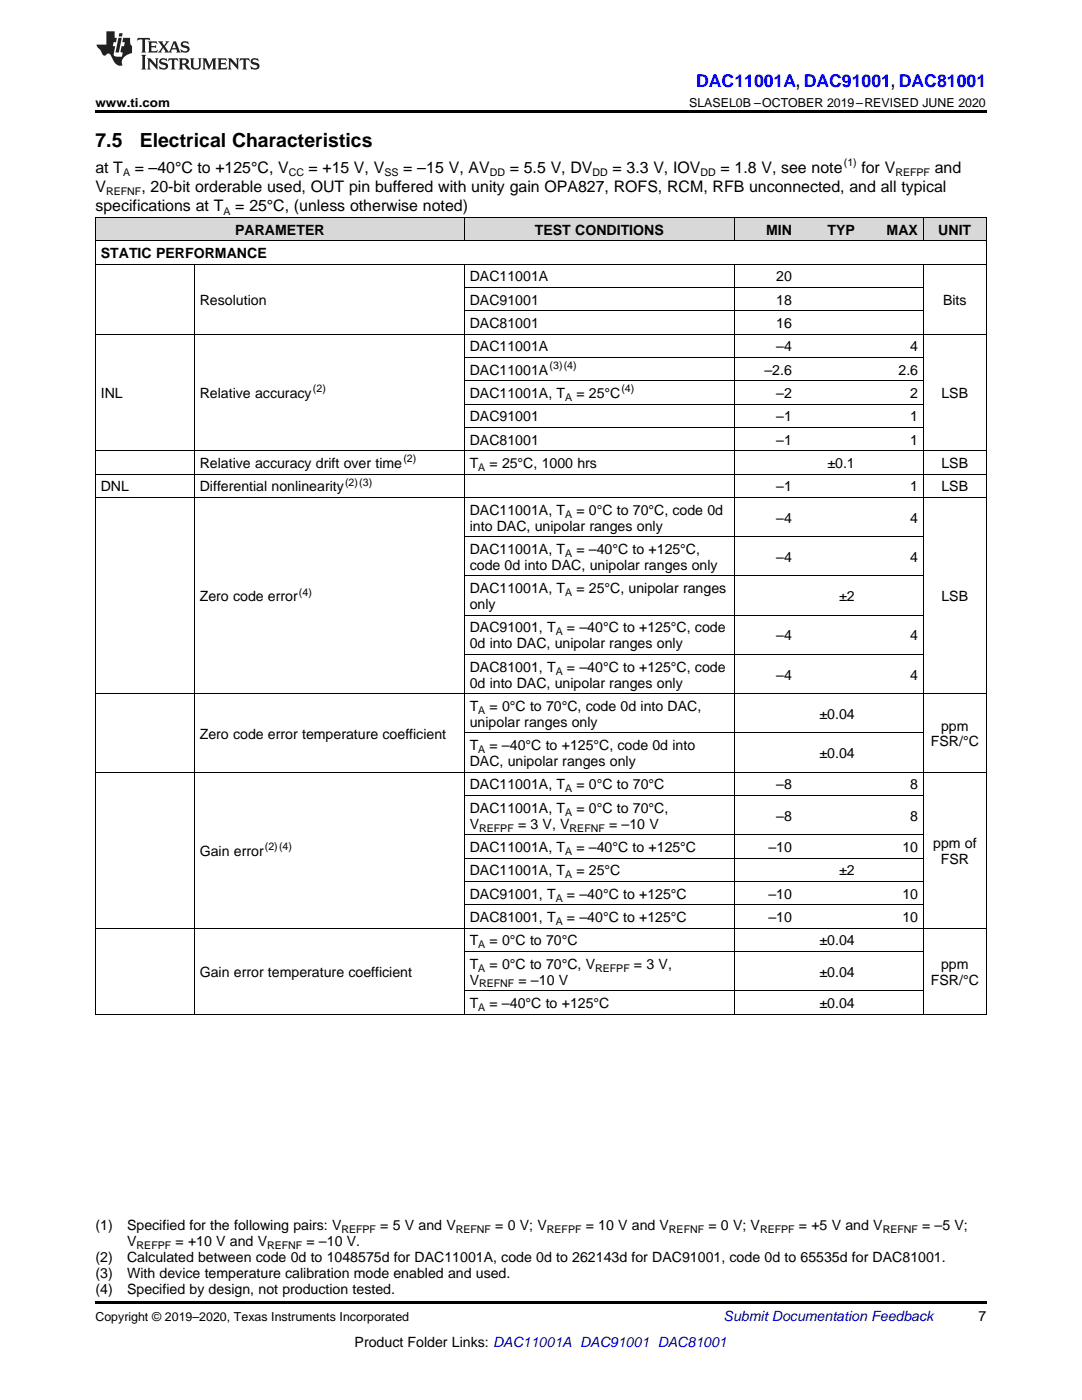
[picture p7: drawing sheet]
<svg xmlns="http://www.w3.org/2000/svg" width="216mm" height="279mm" viewBox="0 0 216 279" stroke-linecap="round" stroke-linejoin="round" font-family="sans-serif">
<defs><g id="words">
<g font-size="3.9">
<text x="19" y="29.3">7.5</text>
<text x="27.9" y="29.3">Electrical Characteristics</text>
</g>
<text font-size="3.5" fill="#00f" x="138.9" y="17.3">DAC11001A, DAC91001, DAC81001</text>
<g font-size="3.2">
<text x="19" y="34.4">at T</text>
<text x="26.9" y="34.4">= –40°C to +125°C, V</text>
<text x="61.6" y="34.4">= +15 V, V</text>
<text x="80.5" y="34.4">= –15 V, AV</text>
<text x="101.7" y="34.4">= 5.5 V, DV</text>
<text x="122.2" y="34.4">= 3.3 V, IOV</text>
<text x="143.8" y="34.4">= 1.8 V, see note</text>
<text x="171.9" y="34.4">for V</text>
<text x="186.5" y="34.4">and</text>
<text x="19" y="38.3">V</text>
<text x="28.2" y="38.3">, 20-bit orderable used, OUT pin buffered with unity gain OPA827, ROFS, RCM, RFB unconnected, and all typical</text>
<text x="19" y="42.2">specifications at T</text>
<text x="47" y="42.2">= 25°C, (unless otherwise noted)</text>
</g>
<g font-size="2.8">
<text x="46.9" y="46.8">PARAMETER</text>
<text x="106.7" y="46.8">TEST CONDITIONS</text>
<text x="152.9" y="46.8">MIN</text>
<text x="165.1" y="46.8">TYP</text>
<text x="176.9" y="46.8">MAX</text>
<text x="187.2" y="46.8">UNIT</text>
<text x="20.1" y="51.5">STATIC PERFORMANCE</text>
<text x="93.7" y="56.2">DAC11001A</text>
<text x="154.9" y="56.2">20</text>
<text x="39.9" y="60.8">Resolution</text>
<text x="93.7" y="60.8">DAC91001</text>
<text x="93.7" y="65.5">DAC81001</text>
<text x="154.9" y="60.8">18</text>
<text x="154.9" y="65.5">16</text>
<text x="188.2" y="60.8">Bits</text>
<text x="93.7" y="70.1">DAC11001A</text>
<text x="154.9" y="70.1">–4</text>
<text x="181.6" y="70.1">4</text>
<text x="93.7" y="74.8">DAC11001A</text>
<text x="152.5" y="74.8">–2.6</text>
<text x="179.3" y="74.8">2.6</text>
<text x="20.1" y="79.4">INL</text>
<text x="39.9" y="79.4">Relative accuracy</text>
<text x="93.7" y="79.4">DAC11001A, T</text>
<text x="115" y="79.4">= 25°C</text>
<text x="154.9" y="79.4">–2</text>
<text x="181.6" y="79.4">2</text>
<text x="187.9" y="79.4">LSB</text>
<text x="93.7" y="84.1">DAC91001</text>
<text x="93.7" y="88.8">DAC81001</text>
<text x="154.9" y="84.1">–1</text>
<text x="154.9" y="88.8">–1</text>
<text x="181.6" y="84.1">1</text>
<text x="181.6" y="88.8">1</text>
<text x="39.9" y="93.4">Relative accuracy drift over time</text>
<text x="93.7" y="93.4">T</text>
<text x="97.7" y="93.4">= 25°C, 1000 hrs</text>
<text x="165.1" y="93.4">±0.1</text>
<text x="187.9" y="93.4">LSB</text>
<text x="20.1" y="98.1">DNL</text>
<text x="39.9" y="98.1">Differential nonlinearity</text>
<text x="154.9" y="98.1">–1</text>
<text x="181.6" y="98.1">1</text>
<text x="187.9" y="98.1">LSB</text>
<text x="93.7" y="102.7">DAC11001A, T</text>
<text x="93.7" y="105.9">into DAC, unipolar ranges only</text>
<text x="115" y="102.7">= 0°C to 70°C, code 0d</text>
<text x="154.9" y="104.3">–4</text>
<text x="181.6" y="104.3">4</text>
<text x="93.7" y="110.6">DAC11001A, T</text>
<text x="93.7" y="113.7">code 0d into DAC, unipolar ranges only</text>
<text x="115" y="110.6">= –40°C to +125°C,</text>
<text x="154.9" y="112.1">–4</text>
<text x="181.6" y="112.1">4</text>
<text x="39.9" y="120">Zero code error</text>
<text x="93.7" y="118.4">DAC11001A, T</text>
<text x="115" y="118.4">= 25°C, unipolar ranges</text>
<text x="167.5" y="120">±2</text>
<text x="187.9" y="120">LSB</text>
<text x="93.7" y="121.6">only</text>
<text x="93.7" y="126.2">DAC91001, T</text>
<text x="93.7" y="129.4">0d into DAC, unipolar ranges only</text>
<text x="113.1" y="126.2">= –40°C to +125°C, code</text>
<text x="154.9" y="127.8">–4</text>
<text x="181.6" y="127.8">4</text>
<text x="93.7" y="134.1">DAC81001, T</text>
<text x="93.7" y="137.2">0d into DAC, unipolar ranges only</text>
<text x="113.1" y="134.1">= –40°C to +125°C, code</text>
<text x="154.9" y="135.6">–4</text>
<text x="181.6" y="135.6">4</text>
<text x="93.7" y="141.9">T</text>
<text x="97.7" y="141.9">= 0°C to 70°C, code 0d into DAC,</text>
<text x="163.5" y="143.5">±0.04</text>
<text x="39.9" y="147.4">Zero code error temperature coefficient</text>
<text x="93.7" y="145.1">unipolar ranges only</text>
<text x="93.7" y="149.7">T</text>
<text x="97.7" y="149.7">= –40°C to +125°C, code 0d into</text>
<text x="185.7" y="149">FSR/°C</text>
<text x="187.8" y="145.8">ppm</text>
<text x="93.7" y="152.9">DAC, unipolar ranges only</text>
<text x="163.5" y="151.3">±0.04</text>
<text x="93.7" y="157.6">DAC11001A, T</text>
<text x="115" y="157.6">= 0°C to 70°C</text>
<text x="154.9" y="157.6">–8</text>
<text x="181.6" y="157.6">8</text>
<text x="93.7" y="162.2">DAC11001A, T</text>
<text x="93.7" y="165.4">V</text>
<text x="103.4" y="165.4">= 3 V, V</text>
<text x="115" y="162.2">= 0°C to 70°C,</text>
<text x="121.5" y="165.4">= –10 V</text>
<text x="154.9" y="163.8">–8</text>
<text x="181.6" y="163.8">8</text>
<text x="39.9" y="170.8">Gain error</text>
<text x="93.7" y="170">DAC11001A, T</text>
<text x="115" y="170">= –40°C to +125°C</text>
<text x="153.3" y="170">–10</text>
<text x="180.1" y="170">10</text>
<text x="186.2" y="169.2">ppm of</text>
<text x="187.7" y="172.4">FSR</text>
<text x="93.7" y="174.7">DAC11001A, T</text>
<text x="93.7" y="179.4">DAC91001, T</text>
<text x="113.1" y="179.4">= –40°C to +125°C</text>
<text x="115" y="174.7">= 25°C</text>
<text x="153.3" y="179.4">–10</text>
<text x="167.5" y="174.7">±2</text>
<text x="180.1" y="179.4">10</text>
<text x="93.7" y="184">DAC81001, T</text>
<text x="113.1" y="184">= –40°C to +125°C</text>
<text x="153.3" y="184">–10</text>
<text x="180.1" y="184">10</text>
<text x="93.7" y="188.7">T</text>
<text x="97.7" y="188.7">= 0°C to 70°C</text>
<text x="163.5" y="188.7">±0.04</text>
<text x="39.9" y="194.9">Gain error temperature coefficient</text>
<text x="93.7" y="193.3">T</text>
<text x="93.7" y="196.5">V</text>
<text x="97.7" y="193.3">= 0°C to 70°C, V</text>
<text x="103.5" y="196.5">= –10 V</text>
<text x="126.5" y="193.3">= 3 V,</text>
<text x="163.5" y="194.9">±0.04</text>
<text x="185.7" y="196.5">FSR/°C</text>
<text x="187.8" y="193.3">ppm</text>
<text x="93.7" y="201.2">T</text>
<text x="97.7" y="201.2">= –40°C to +125°C</text>
<text x="163.5" y="201.2">±0.04</text>
<text x="19" y="245.5">(1)</text>
<text x="25.4" y="245.5">Specified for the following pairs: V</text>
<text x="75.9" y="245.5">= 5 V and V</text>
<text x="98.8" y="245.5">= 0 V; V</text>
<text x="116.9" y="245.5">= 10 V and V</text>
<text x="141.4" y="245.5">= 0 V; V</text>
<text x="159.4" y="245.5">= +5 V and V</text>
<text x="184" y="245.5">= –5 V;</text>
<text x="19" y="251.9">(2)</text>
<text x="25.4" y="251.9">Calculated between code 0d to 1048575d for DAC11001A, code 0d to 262143d for DAC91001, code 0d to 65535d for DAC81001.</text>
<text x="25.4" y="248.7">V</text>
<text x="35" y="248.7">= +10 V and V</text>
<text x="61.2" y="248.7">= –10 V.</text>
<text x="19" y="255.1">(3)</text>
<text x="25.4" y="255.1">With device temperature calibration mode enabled and used.</text>
<text x="19" y="258.2">(4)</text>
<text x="25.4" y="258.2">Specified by design, not production tested.</text>
<text x="195.3" y="263.6">7</text>
<text x="70.8" y="268.9">Product Folder Links: DAC11001A DAC91001 DAC81001</text>
</g>
<text font-size="2.8" fill="#0000c8" x="144.4" y="263.6">Submit Documentation Feedback</text>
<g font-size="2.5">
<text x="19" y="21.4">www.ti.com</text>
<text x="137.5" y="21.4">SLASEL0B –OCTOBER 2019–REVISED JUNE 2020</text>
<text x="19" y="263.6">Copyright © 2019–2020, Texas Instruments Incorporated</text>
</g>
<g font-size="2.1">
<text x="24.6" y="35.1">A</text>
<text x="57.6" y="35.1">CC</text>
<text x="76.7" y="35.1">SS</text>
<text x="97.7" y="35.1">DD</text>
<text x="118.2" y="35.1">DD</text>
<text x="139.8" y="35.1">DD</text>
<text x="168.4" y="33.2">(1)</text>
<text x="178.7" y="35.1">REFPF</text>
<text x="21.2" y="38.9">REFNF</text>
<text x="44.6" y="42.8">A</text>
<text x="109.7" y="73.7">(3)(4)</text>
<text x="62.4" y="78.3">(2)</text>
<text x="112.7" y="80">A</text>
<text x="124" y="78.3">(4)</text>
<text x="80.5" y="92.3">(2)</text>
<text x="95.4" y="94">A</text>
<text x="68.9" y="96.9">(2)(3)</text>
<text x="112.7" y="103.3">A</text>
<text x="112.7" y="111.1">A</text>
<text x="59.7" y="118.9">(4)</text>
<text x="112.7" y="119">A</text>
<text x="110.9" y="126.8">A</text>
<text x="110.9" y="134.6">A</text>
<text x="95.4" y="142.5">A</text>
<text x="95.4" y="150.3">A</text>
<text x="112.7" y="158.1">A</text>
<text x="95.6" y="165.9">REFPF</text>
<text x="112.7" y="162.8">A</text>
<text x="113.7" y="165.9">REFNF</text>
<text x="52.8" y="169.7">(2)(4)</text>
<text x="112.7" y="170.6">A</text>
<text x="110.9" y="179.9">A</text>
<text x="112.7" y="175.3">A</text>
<text x="110.9" y="184.6">A</text>
<text x="95.4" y="189.2">A</text>
<text x="95.4" y="193.9">A</text>
<text x="95.6" y="197.1">REFNF</text>
<text x="118.7" y="193.9">REFPF</text>
<text x="95.4" y="201.7">A</text>
<text x="27.3" y="249.3">REFPF</text>
<text x="53.3" y="249.3">REFNF</text>
<text x="68.1" y="246.1">REFPF</text>
<text x="90.9" y="246.1">REFNF</text>
<text x="109.1" y="246.1">REFPF</text>
<text x="133.5" y="246.1">REFNF</text>
<text x="151.7" y="246.1">REFPF</text>
<text x="176.1" y="246.1">REFNF</text>
</g>
</g></defs>
<g fill="#d8d8d8">
<path d="M19 43.5h19.8v4.6h-19.8z"/>
<path d="M38.8 43.5h53.9v4.6h-53.9z"/>
<path d="M92.7 43.5h53.8v4.6h-53.8z"/>
<path d="M146.5 43.5h12.6v4.6h-12.6z"/>
<path d="M159.1 43.5h12.6v4.6h-12.6z"/>
<path d="M171.7 43.5h12.6v4.6h-12.6z"/>
<path d="M184.3 43.5h12.5v4.6h-12.5z"/>
</g>
<path d="M19 22h177.8v.5h-177.8zM19 259.7h177.8v.5h-177.8z" fill="#000"/>
<g fill="none" stroke="#000" stroke-width=".2">
<path d="M19 52.7h177.8M19 48.1h177.8M19 43.4h177.8M19.1 43.4v159M38.8 52.7v149.7M92.6 43.4v4.7M92.6 52.7v149.7M92.7 57.4h91.6M146.5 43.4v4.7M146.5 52.7v149.7M184.2 43.4v4.7M184.2 52.7v149.7"/>
<path d="M196.8 43.4v159M19 66.7h177.8M92.7 76h91.6M92.7 71.3h91.6M92.7 62h91.6M19 99.3h177.8M19 94.6h177.8M19 90h177.8M92.7 85.3h91.6M92.7 80.7h91.6M92.7 115h91.6M92.7 107.1h91.6"/>
<path d="M19 138.4h177.8M92.7 130.6h91.6M92.7 122.8h91.6M19 154.1h177.8M92.7 158.8h91.6M92.7 146.3h91.6M92.7 175.9h91.6M92.7 171.3h91.6M92.7 166.6h91.6M19 185.2h177.8M92.7 197.7h91.6M92.7 189.9h91.6"/>
<path d="M92.7 180.6h91.6M19 202.4h177.8"/>
</g>
<g fill="#231f20">
<path d="M27.5 7.6l-.1 .5 .4-.2h.6v.1v2.1l-.2 .4h1l-.3-.4v-2.1l.1-.1h.5l.5 .2-.2-.5zM29.5 8.3l.2 .3v1.5l-.2 .4h1.8l.2-.6a1.04 1.04 0 0 1-1.3 .2v-.7h.6l.3 .2v-.6l-.3 .2h-.6v-.6l.8-.1 .4 .3-.2-.5zM31.5 8.3l.9 1.1-.9 1.1h.8l-.2-.2 .5-.7 .4 .7-.2 .2h1.5l-.1-.2 .1-.4h.9l.1 .4-.2 .2h1l-.3-.3-.7-1.9h-.5l-.9 2-.8-1 .9-1h-.8l.1 .3-.3 .5-.4-.6 .2-.2zM34.7 8.6l.4 1h-.7zM36.3 8.4a.63 .63 0 0 0-.2 .7 .63 .63 0 0 0 .6 .4l.6 .2 .1 .2a.75 .75 0 0 1-.7 .4 .75 .75 0 0 1-.6-.5l.1 .7 .1-.1a1.11 1.11 0 0 0 1.5-.6 1.13 1.13 0 0 0-1.2-.8l-.1-.4a1.04 1.04 0 0 1 1.2 .2l-.2-.5-.1 .1-.5-.2zM28.2 10.9l.2 .4v2.2l-.2 .4h1l-.3-.4v-2.2l.3-.4zM29.3 11.6l.3 .4v1.5l-.3 .4h.8l-.2-.4v-1.3l1.5 1.7v-1.9l.2-.4h-.7l.2 .4v.9l-1.1-1.3zM32 11.8a.62 .62 0 0 0-.2 .7 .62 .62 0 0 0 .6 .4l.6 .1 .1 .3a.76 .76 0 0 1-.7 .3 .76 .76 0 0 1-.6-.4l.1 .7 .1-.1a1.11 1.11 0 0 0 1.5-.6 1.13 1.13 0 0 0-1.2-.8l-.1-.4a1.04 1.04 0 0 1 1.2 .2l-.2-.6-.1 .1-.5-.1zM33.7 11.6l-.2 .6a.61 .61 0 0 1 .8-.3v1.6l-.2 .4h.9l-.2-.4v-1.6a.63 .63 0 0 1 .8 .3l-.2-.6zM35.6 11.6l.3 .4v1.5l-.3 .4h1l-.2-.2v-.8l.5 .2a.76 .76 0 0 0 1.2 .7l-1-1a.58 .58 0 0 0 .6-.5 .58 .58 0 0 0-.5-.6zM36.4 11.9h.1a.45 .45 0 0 1 .5 .1 .45 .45 0 0 1 .1 .5l-.7 .2zM37.9 11.6l.2 .2a2.17 2.17 0 0 0 .3 1.9 .99 .99 0 0 0 1.6-.6v-1.1l.2-.4h-.7l.2 .2a1.92 1.92 0 0 1-.2 1.8 .6 .6 0 0 1-.9-.5v-1.1l.2-.4zM40.4 11.6l.2 .4v1.5l-.2 .4h.7l-.2-.4v-1.4l.8 1.8 .8-1.8v1.4l-.2 .4h.9l-.2-.4v-1.5l.2-.4h-.8l-.6 1.5-.6-1.5zM43.4 11.6l.2 .4v1.5l-.2 .4h1.8l.2-.6a1.04 1.04 0 0 1-1.3 .1v-.6h.5l.4 .2v-.6l-.4 .2h-.5v-.7h.8l.3 .3-.1-.6zM45.5 11.6l.2 .4v1.5l-.2 .4h.7l-.2-.4v-1.3l1.5 1.7v-1.9l.2-.4h-.7l.2 .4v.9l-1.1-1.3zM47.9 11.6l-.1 .6a.61 .61 0 0 1 .8-.3v1.6l-.3 .4h1l-.3-.4 .1-1.6a.63 .63 0 0 1 .7 .3l-.1-.6zM50.2 11.8a.62 .62 0 0 0-.2 .7 .62 .62 0 0 0 .6 .4l.6 .1 .2 .3a.76 .76 0 0 1-.8 .3 .76 .76 0 0 1-.6-.4l.1 .7 .2-.1a1.11 1.11 0 0 0 1.5-.6 1.13 1.13 0 0 0-1.3-.8l-.1-.4a1.04 1.04 0 0 1 1.2 .2l-.1-.6-.2 .1-.5-.1z"/>
<path d="M21.2 6.3v2.6h-1.9l.1 .4 .7 .9a.91 .91 0 0 0 1 .8 .56 .56 0 0 1 .5-.3 .56 .56 0 0 1 .5 .3l.4 .8a1.53 1.53 0 0 0 1.9 1.2 1.54 1.54 0 0 1 1-2.1l.9-.3v-1.4a1.52 1.52 0 0 1-.3-1.6h-1.4l-.2 .8h.5l-.2 .8h-.4l-.2 1v.2l.4 .1-.2 .8a1.93 1.93 0 0 1-1.6-.3l.3-1.8h-.5l.2-.8h.4l.2-.8h-.4v-1.3zM23.6 7.6l-.6 2.9h.7l.6-2.9zM23.8 6.6l-.1 .7h.6l.2-.7z"/>
</g>
<use href="#words"/>
</svg>
